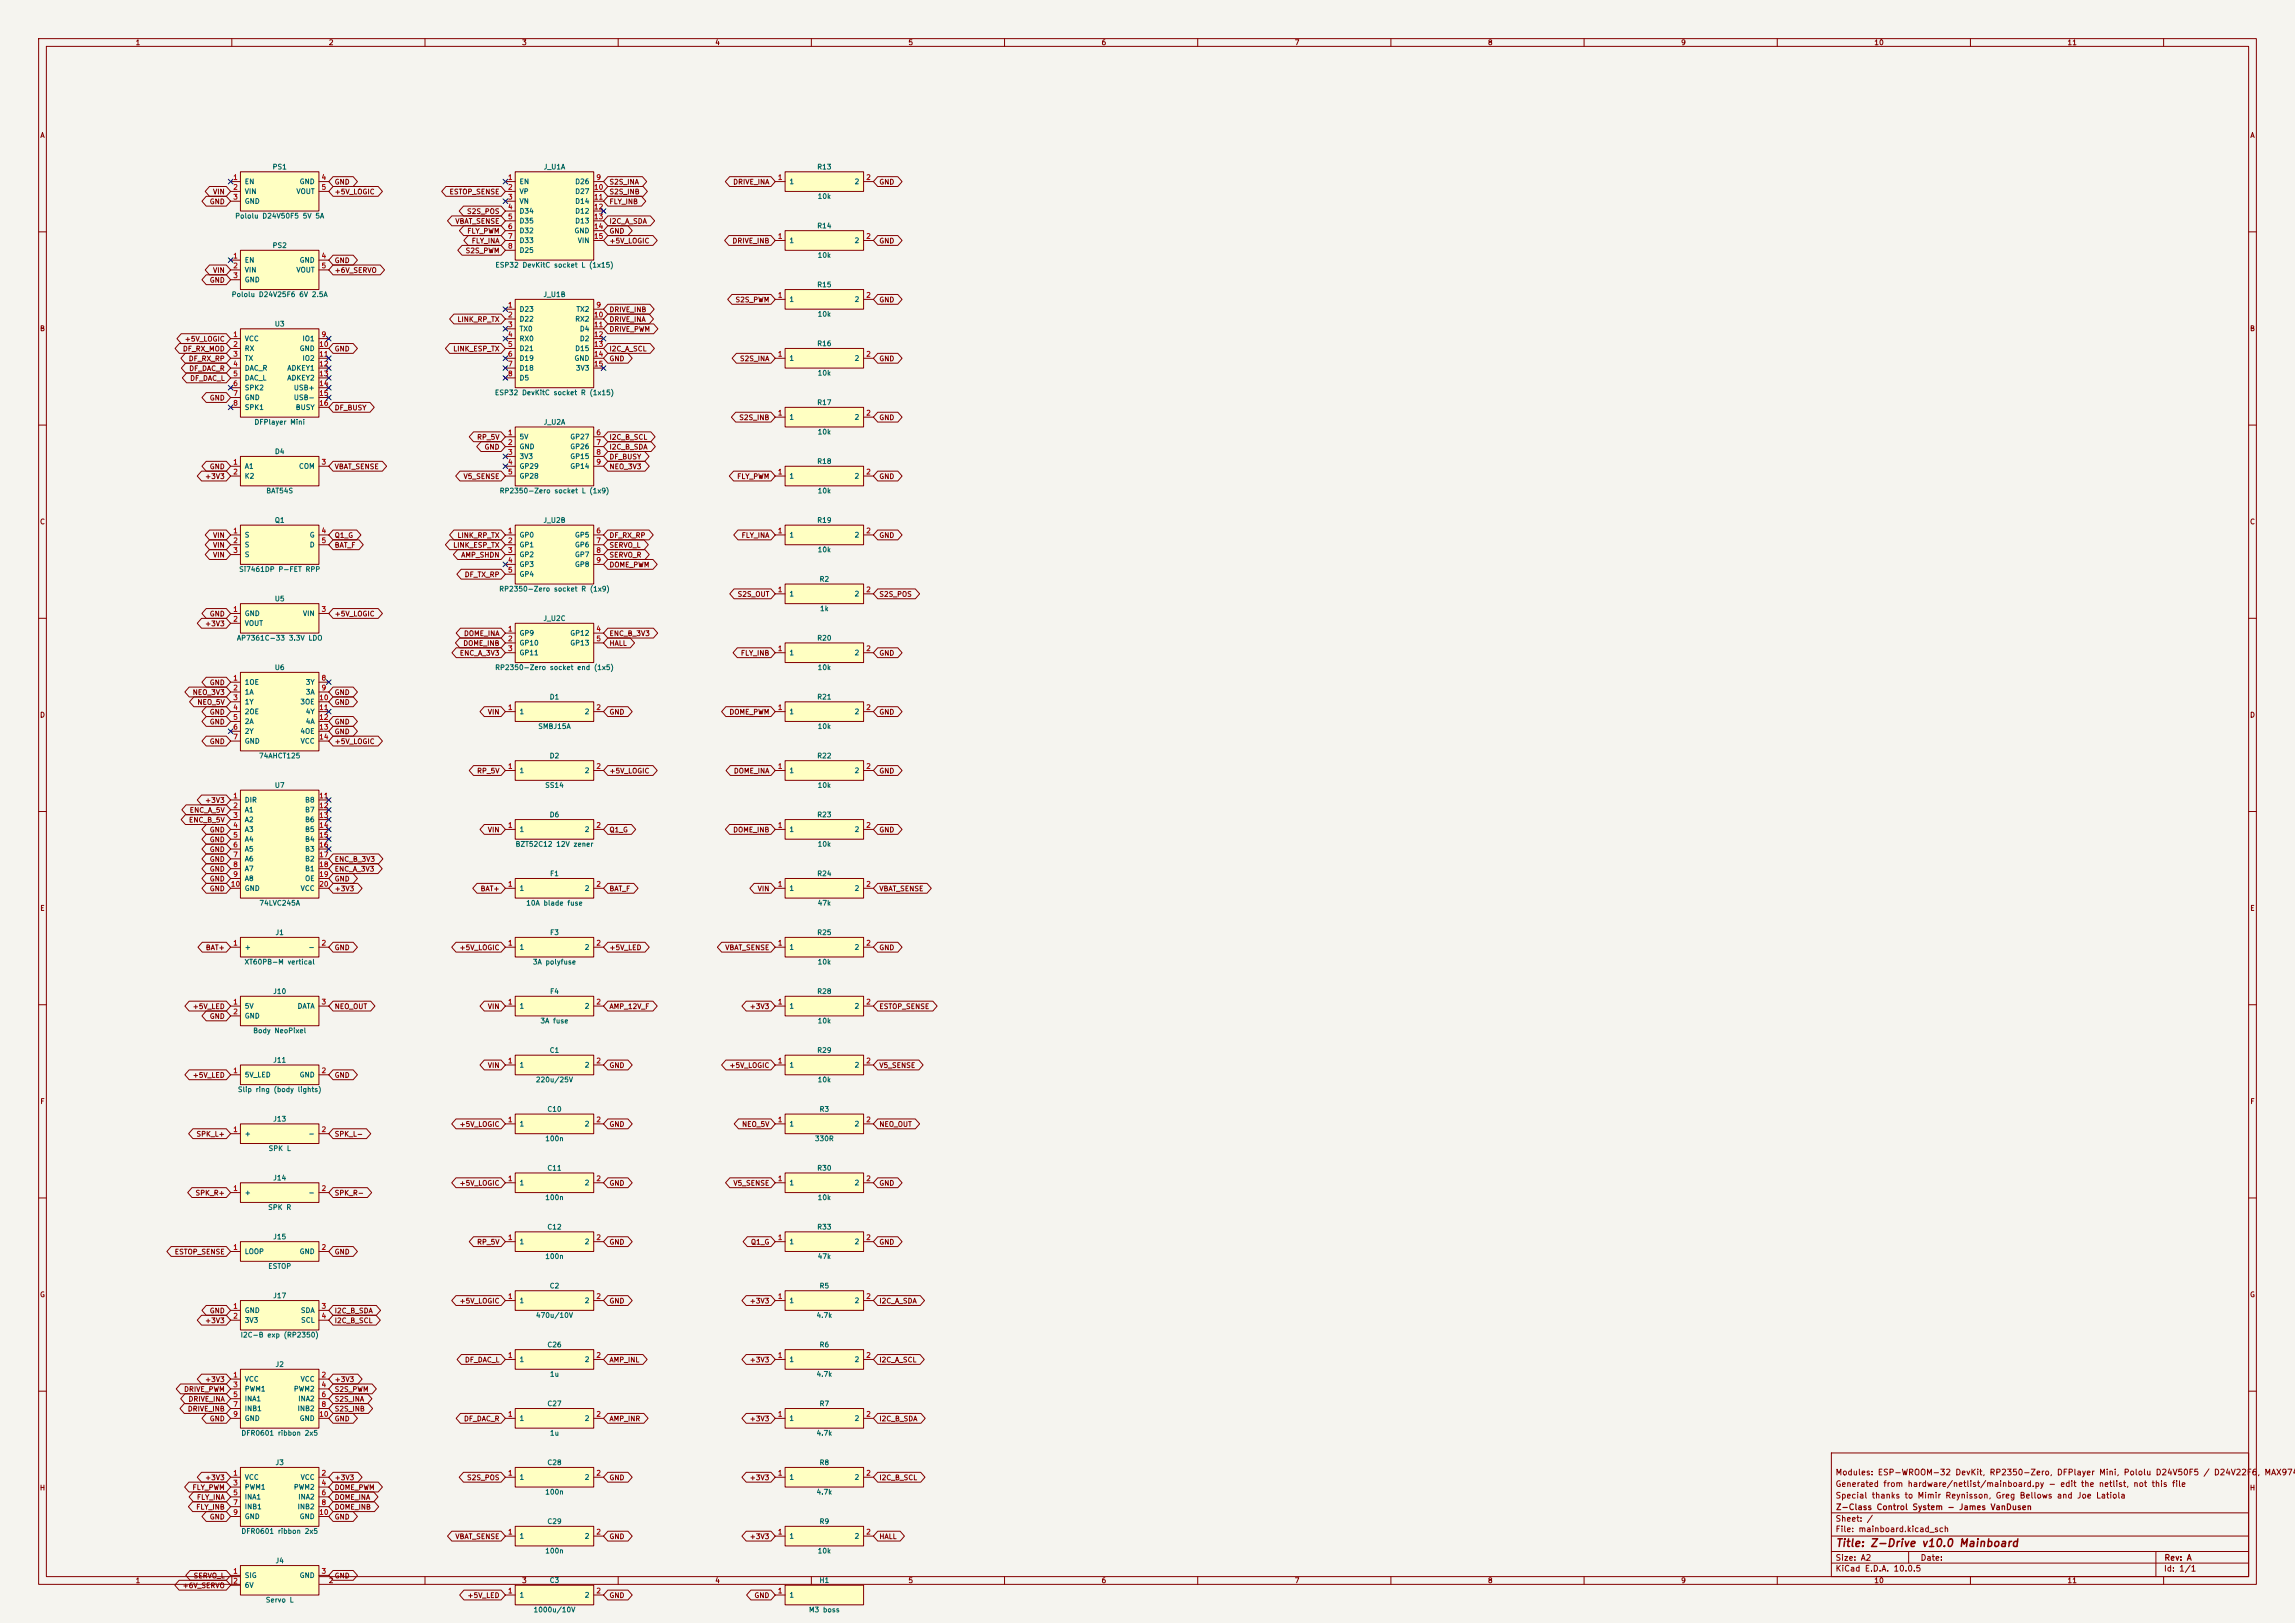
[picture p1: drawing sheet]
<svg xmlns="http://www.w3.org/2000/svg" width="594mm" height="420mm" viewBox="0 0 594 420" stroke-linecap="round" stroke-linejoin="round" font-family="sans-serif">
<defs><g id="words">
<text font-size="2" fill="#840000" x="475" y="400.8">Title: Z-Drive v10.0 Mainboard</text>
<g font-size="1.5" fill="#840000">
<text x="475" y="382.1">Modules: ESP-WROOM-32 DevKit, RP2350-Zero, DFPlayer Mini, Pololu D24V50F5 / D24V22F6, MAX9744</text>
<text x="475" y="388.1">Special thanks to Mimir Reynisson, Greg Bellows and Joe Latiola</text>
<text x="475" y="385.1">Generated from hardware/netlist/mainboard.py - edit the netlist, not this file</text>
<text x="475" y="394.1">Sheet: /</text>
<text x="475.1" y="391.1">Z-Class Control System - James VanDusen</text>
<text x="475" y="396.8">File: mainboard.kicad_sch</text>
<text x="475" y="407">KiCad E.D.A. 10.0.5</text>
<text x="475" y="404.2">Size: A2</text>
<text x="497" y="404.2">Date:</text>
<text x="560" y="407">Id: 1/1</text>
<text x="560.1" y="404.2">Rev: A</text>
</g>
<g font-size="1.3" fill="#840000">
<text x="35" y="12">1</text>
<text x="85" y="12">2</text>
<text x="135" y="12">3</text>
<text x="185" y="12">4</text>
<text x="235" y="12">5</text>
<text x="285" y="12">6</text>
<text x="335" y="12">7</text>
<text x="385" y="12">8</text>
<text x="435" y="12">9</text>
<text x="485" y="12">10</text>
<text x="535" y="12">11</text>
<text x="10.3" y="36">A</text>
<text x="582.3" y="36">A</text>
<text x="54.2" y="53.1">GND</text>
<text x="55" y="50.6">VIN</text>
<text x="86.5" y="48">GND</text>
<text x="86.5" y="50.6">+5V_LOGIC</text>
<text x="116.2" y="50.6">ESTOP_SENSE</text>
<text x="157.6" y="48">S2S_INA</text>
<text x="157.6" y="50.6">S2S_INB</text>
<text x="157.6" y="53.1">FLY_INB</text>
<text x="189.6" y="48">DRIVE_INA</text>
<text x="227.5" y="48">GND</text>
<text x="117.7" y="58.2">VBAT_SENSE</text>
<text x="120.7" y="55.7">S2S_POS</text>
<text x="157.6" y="58.2">I2C_A_SDA</text>
<text x="120.4" y="65.8">S2S_PWM</text>
<text x="120.8" y="60.7">FLY_PWM</text>
<text x="122" y="63.3">FLY_INA</text>
<text x="157.6" y="63.3">+5V_LOGIC</text>
<text x="157.6" y="60.7">GND</text>
<text x="189.4" y="63.3">DRIVE_INB</text>
<text x="227.5" y="63.3">GND</text>
<text x="55" y="70.9">VIN</text>
<text x="86.5" y="70.9">+6V_SERVO</text>
<text x="86.5" y="68.4">GND</text>
<text x="54.2" y="73.4">GND</text>
<text x="118.3" y="83.6">LINK_RP_TX</text>
<text x="157.6" y="81.1">DRIVE_INB</text>
<text x="157.6" y="83.6">DRIVE_INA</text>
<text x="190.2" y="78.5">S2S_PWM</text>
<text x="227.5" y="78.5">GND</text>
<text x="10.2" y="86">B</text>
<text x="47.7" y="88.7">+5V_LOGIC</text>
<text x="157.6" y="86.1">DRIVE_PWM</text>
<text x="582.2" y="86">B</text>
<text x="47.2" y="91.2">DF_RX_MOD</text>
<text x="48.7" y="93.8">DF_RX_RP</text>
<text x="86.5" y="91.2">GND</text>
<text x="117.2" y="91.2">LINK_ESP_TX</text>
<text x="157.6" y="91.2">I2C_A_SCL</text>
<text x="157.6" y="93.8">GND</text>
<text x="191.4" y="93.8">S2S_INA</text>
<text x="227.5" y="93.8">GND</text>
<text x="48.8" y="96.3">DF_DAC_R</text>
<text x="49.1" y="98.8">DF_DAC_L</text>
<text x="54.2" y="103.9">GND</text>
<text x="86.5" y="106.5">DF_BUSY</text>
<text x="191.2" y="109">S2S_INB</text>
<text x="227.5" y="109">GND</text>
<text x="123.3" y="114.1">RP_5V</text>
<text x="125.3" y="116.6">GND</text>
<text x="157.6" y="114.1">I2C_B_SCL</text>
<text x="157.6" y="116.6">I2C_B_SDA</text>
<text x="157.6" y="119.2">DF_BUSY</text>
<text x="53" y="124.2">+3V3</text>
<text x="54.2" y="121.7">GND</text>
<text x="86.5" y="121.7">VBAT_SENSE</text>
<text x="119.8" y="124.2">V5_SENSE</text>
<text x="157.6" y="121.7">NEO_3V3</text>
<text x="190.7" y="124.2">FLY_PWM</text>
<text x="227.5" y="124.2">GND</text>
<text x="10.2" y="136">C</text>
<text x="582.2" y="136">C</text>
<text x="55" y="139.5">VIN</text>
<text x="55" y="142">VIN</text>
<text x="86.5" y="142">BAT_F</text>
<text x="86.5" y="139.5">Q1_G</text>
<text x="117.2" y="142">LINK_ESP_TX</text>
<text x="118.3" y="139.5">LINK_RP_TX</text>
<text x="157.6" y="139.5">DF_RX_RP</text>
<text x="157.6" y="142">SERVO_L</text>
<text x="191.8" y="139.5">FLY_INA</text>
<text x="227.5" y="139.5">GND</text>
<text x="55" y="144.6">VIN</text>
<text x="119.2" y="144.6">AMP_SHDN</text>
<text x="120.1" y="149.6">DF_TX_RP</text>
<text x="157.6" y="144.6">SERVO_R</text>
<text x="157.6" y="147.1">DOME_PWM</text>
<text x="190.8" y="154.7">S2S_OUT</text>
<text x="227.5" y="154.7">S2S_POS</text>
<text x="54.2" y="159.8">GND</text>
<text x="86.5" y="159.8">+5V_LOGIC</text>
<text x="53" y="162.3">+3V3</text>
<text x="119.8" y="167.4">DOME_INB</text>
<text x="120" y="164.9">DOME_INA</text>
<text x="157.6" y="164.9">ENC_B_3V3</text>
<text x="157.6" y="167.4">HALL</text>
<text x="118.9" y="170">ENC_A_3V3</text>
<text x="191.6" y="170">FLY_INB</text>
<text x="227.5" y="170">GND</text>
<text x="54.2" y="177.6">GND</text>
<text x="10.2" y="186">D</text>
<text x="49.7" y="180.1">NEO_3V3</text>
<text x="51" y="182.7">NEO_5V</text>
<text x="54.2" y="185.2">GND</text>
<text x="86.5" y="180.1">GND</text>
<text x="86.5" y="182.7">GND</text>
<text x="126.1" y="185.2">VIN</text>
<text x="157.6" y="185.2">GND</text>
<text x="188.7" y="185.2">DOME_PWM</text>
<text x="227.5" y="185.2">GND</text>
<text x="582.2" y="186">D</text>
<text x="54.2" y="187.7">GND</text>
<text x="86.5" y="187.7">GND</text>
<text x="86.5" y="190.3">GND</text>
<text x="54.2" y="192.8">GND</text>
<text x="86.5" y="192.8">+5V_LOGIC</text>
<text x="123.3" y="200.4">RP_5V</text>
<text x="157.6" y="200.4">+5V_LOGIC</text>
<text x="189.8" y="200.4">DOME_INA</text>
<text x="227.5" y="200.4">GND</text>
<text x="53" y="208.1">+3V3</text>
<text x="48.8" y="213.1">ENC_B_5V</text>
<text x="49" y="210.6">ENC_A_5V</text>
<text x="54.2" y="215.7">GND</text>
<text x="126.1" y="215.7">VIN</text>
<text x="157.6" y="215.7">Q1_G</text>
<text x="189.6" y="215.7">DOME_INB</text>
<text x="227.5" y="215.7">GND</text>
<text x="54.2" y="218.2">GND</text>
<text x="54.2" y="220.8">GND</text>
<text x="54.2" y="223.3">GND</text>
<text x="54.2" y="225.8">GND</text>
<text x="86.5" y="223.3">ENC_B_3V3</text>
<text x="86.5" y="225.8">ENC_A_3V3</text>
<text x="54.2" y="228.4">GND</text>
<text x="54.2" y="230.9">GND</text>
<text x="86.5" y="228.4">GND</text>
<text x="86.5" y="230.9">+3V3</text>
<text x="124.3" y="230.9">BAT+</text>
<text x="157.6" y="230.9">BAT_F</text>
<text x="196" y="230.9">VIN</text>
<text x="227.5" y="230.9">VBAT_SENSE</text>
<text x="10.3" y="236">E</text>
<text x="582.3" y="236">E</text>
<text x="53.1" y="246.2">BAT+</text>
<text x="86.5" y="246.2">GND</text>
<text x="118.8" y="246.2">+5V_LOGIC</text>
<text x="157.6" y="246.2">+5V_LED</text>
<text x="187.6" y="246.2">VBAT_SENSE</text>
<text x="227.5" y="246.2">GND</text>
<text x="49.7" y="261.4">+5V_LED</text>
<text x="54.2" y="263.9">GND</text>
<text x="86.5" y="261.4">NEO_OUT</text>
<text x="126.1" y="261.4">VIN</text>
<text x="157.6" y="261.4">AMP_12V_F</text>
<text x="193.9" y="261.4">+3V3</text>
<text x="227.5" y="261.4">ESTOP_SENSE</text>
<text x="49.7" y="279.2">+5V_LED</text>
<text x="86.5" y="279.2">GND</text>
<text x="126.1" y="276.6">VIN</text>
<text x="157.6" y="276.6">GND</text>
<text x="188.7" y="276.6">+5V_LOGIC</text>
<text x="227.5" y="276.6">V5_SENSE</text>
<text x="10.3" y="286">F</text>
<text x="582.3" y="286">F</text>
<text x="118.8" y="291.9">+5V_LOGIC</text>
<text x="157.6" y="291.9">GND</text>
<text x="191.9" y="291.9">NEO_5V</text>
<text x="227.5" y="291.9">NEO_OUT</text>
<text x="50.7" y="294.4">SPK_L+</text>
<text x="86.5" y="294.4">SPK_L-</text>
<text x="50.5" y="309.7">SPK_R+</text>
<text x="86.5" y="309.7">SPK_R-</text>
<text x="118.8" y="307.1">+5V_LOGIC</text>
<text x="157.6" y="307.1">GND</text>
<text x="189.7" y="307.1">V5_SENSE</text>
<text x="227.5" y="307.1">GND</text>
<text x="123.3" y="322.4">RP_5V</text>
<text x="157.6" y="322.4">GND</text>
<text x="194.2" y="322.4">Q1_G</text>
<text x="227.5" y="322.4">GND</text>
<text x="45.1" y="324.9">ESTOP_SENSE</text>
<text x="86.5" y="324.9">GND</text>
<text x="10.2" y="336">G</text>
<text x="582.2" y="336">G</text>
<text x="54.2" y="340.1">GND</text>
<text x="86.5" y="340.1">I2C_B_SDA</text>
<text x="118.8" y="337.6">+5V_LOGIC</text>
<text x="157.6" y="337.6">GND</text>
<text x="193.9" y="337.6">+3V3</text>
<text x="227.5" y="337.6">I2C_A_SDA</text>
<text x="53" y="342.7">+3V3</text>
<text x="86.5" y="342.7">I2C_B_SCL</text>
<text x="120.2" y="352.8">DF_DAC_L</text>
<text x="157.6" y="352.8">AMP_INL</text>
<text x="193.9" y="352.8">+3V3</text>
<text x="227.5" y="352.8">I2C_A_SCL</text>
<text x="53" y="357.9">+3V3</text>
<text x="86.5" y="357.9">+3V3</text>
<text x="47.5" y="360.5">DRIVE_PWM</text>
<text x="48.5" y="365.5">DRIVE_INB</text>
<text x="48.7" y="363">DRIVE_INA</text>
<text x="86.5" y="360.5">S2S_PWM</text>
<text x="86.5" y="363">S2S_INA</text>
<text x="86.5" y="365.5">S2S_INB</text>
<text x="54.2" y="368.1">GND</text>
<text x="86.5" y="368.1">GND</text>
<text x="120" y="368.1">DF_DAC_R</text>
<text x="157.6" y="368.1">AMP_INR</text>
<text x="193.9" y="368.1">+3V3</text>
<text x="227.5" y="368.1">I2C_B_SDA</text>
<text x="53" y="383.3">+3V3</text>
<text x="86.5" y="383.3">+3V3</text>
<text x="120.7" y="383.3">S2S_POS</text>
<text x="157.6" y="383.3">GND</text>
<text x="193.9" y="383.3">+3V3</text>
<text x="227.5" y="383.3">I2C_B_SCL</text>
<text x="10.2" y="386">H</text>
<text x="49.7" y="385.9">FLY_PWM</text>
<text x="50.8" y="388.4">FLY_INA</text>
<text x="86.5" y="385.9">DOME_PWM</text>
<text x="86.5" y="388.4">DOME_INA</text>
<text x="582.2" y="386">H</text>
<text x="50.7" y="390.9">FLY_INB</text>
<text x="54.2" y="393.5">GND</text>
<text x="86.5" y="390.9">DOME_INB</text>
<text x="86.5" y="393.5">GND</text>
<text x="117.7" y="398.6">VBAT_SENSE</text>
<text x="157.6" y="398.6">GND</text>
<text x="193.9" y="398.6">+3V3</text>
<text x="227.5" y="398.6">HALL</text>
<text x="35" y="410">1</text>
<text x="47.1" y="411.3">+6V_SERVO</text>
<text x="50" y="408.7">SERVO_L</text>
<text x="85" y="410">2</text>
<text x="86.5" y="408.7">GND</text>
<text x="120.9" y="413.8">+5V_LED</text>
<text x="135" y="410">3</text>
<text x="157.6" y="413.8">GND</text>
<text x="185" y="410">4</text>
<text x="195.1" y="413.8">GND</text>
<text x="235" y="410">5</text>
<text x="285" y="410">6</text>
<text x="335" y="410">7</text>
<text x="385" y="410">8</text>
<text x="435" y="410">9</text>
<text x="485" y="410">10</text>
<text x="535" y="410">11</text>
</g>
<g font-size="1.3" fill="#a90000">
<text x="60.2" y="46.9">1</text>
<text x="83.1" y="46.9">4</text>
<text x="131.3" y="46.9">1</text>
<text x="154.2" y="46.9">9</text>
<text x="201.2" y="46.9">1</text>
<text x="224.1" y="46.9">2</text>
<text x="60.2" y="49.4">2</text>
<text x="60.2" y="51.9">3</text>
<text x="83.1" y="49.4">5</text>
<text x="131.3" y="49.4">2</text>
<text x="131.3" y="51.9">3</text>
<text x="153.6" y="49.4">10</text>
<text x="153.6" y="51.9">11</text>
<text x="131.3" y="54.5">4</text>
<text x="131.3" y="57">5</text>
<text x="131.3" y="59.6">6</text>
<text x="153.6" y="54.5">12</text>
<text x="153.6" y="57">13</text>
<text x="153.6" y="59.6">14</text>
<text x="131.3" y="62.1">7</text>
<text x="131.3" y="64.6">8</text>
<text x="153.6" y="62.1">15</text>
<text x="201.2" y="62.1">1</text>
<text x="224.1" y="62.1">2</text>
<text x="60.2" y="67.2">1</text>
<text x="60.2" y="69.7">2</text>
<text x="83.1" y="67.2">4</text>
<text x="83.1" y="69.7">5</text>
<text x="60.2" y="72.3">3</text>
<text x="201.2" y="77.3">1</text>
<text x="224.1" y="77.3">2</text>
<text x="131.3" y="79.9">1</text>
<text x="131.3" y="82.4">2</text>
<text x="153.6" y="82.4">10</text>
<text x="154.2" y="79.9">9</text>
<text x="60.2" y="87.5">1</text>
<text x="83.1" y="87.5">9</text>
<text x="131.3" y="85">3</text>
<text x="131.3" y="87.5">4</text>
<text x="153.6" y="85">11</text>
<text x="153.6" y="87.5">12</text>
<text x="60.2" y="90">2</text>
<text x="60.2" y="92.6">3</text>
<text x="60.2" y="95.1">4</text>
<text x="82.5" y="90">10</text>
<text x="82.5" y="92.6">11</text>
<text x="82.5" y="95.1">12</text>
<text x="131.3" y="90">5</text>
<text x="131.3" y="92.6">6</text>
<text x="131.3" y="95.1">7</text>
<text x="153.6" y="90">13</text>
<text x="153.6" y="92.6">14</text>
<text x="153.6" y="95.1">15</text>
<text x="201.2" y="92.6">1</text>
<text x="224.1" y="92.6">2</text>
<text x="60.2" y="97.7">5</text>
<text x="60.2" y="100.2">6</text>
<text x="82.5" y="97.7">13</text>
<text x="82.5" y="100.2">14</text>
<text x="131.3" y="97.7">8</text>
<text x="60.2" y="102.7">7</text>
<text x="60.2" y="105.3">8</text>
<text x="82.5" y="102.7">15</text>
<text x="82.5" y="105.3">16</text>
<text x="201.2" y="107.8">1</text>
<text x="224.1" y="107.8">2</text>
<text x="131.3" y="112.9">1</text>
<text x="154.2" y="112.9">6</text>
<text x="131.3" y="115.4">2</text>
<text x="131.3" y="118">3</text>
<text x="154.2" y="115.4">7</text>
<text x="154.2" y="118">8</text>
<text x="60.2" y="120.5">1</text>
<text x="60.2" y="123.1">2</text>
<text x="83.1" y="120.5">3</text>
<text x="131.3" y="120.5">4</text>
<text x="131.3" y="123.1">5</text>
<text x="154.2" y="120.5">9</text>
<text x="201.2" y="123.1">1</text>
<text x="224.1" y="123.1">2</text>
<text x="60.2" y="138.3">1</text>
<text x="60.2" y="140.8">2</text>
<text x="60.2" y="143.4">3</text>
<text x="83.1" y="138.3">4</text>
<text x="83.1" y="140.8">5</text>
<text x="131.3" y="138.3">1</text>
<text x="131.3" y="140.8">2</text>
<text x="131.3" y="143.4">3</text>
<text x="154.2" y="138.3">6</text>
<text x="154.2" y="140.8">7</text>
<text x="154.2" y="143.4">8</text>
<text x="201.2" y="138.3">1</text>
<text x="224.1" y="138.3">2</text>
<text x="131.3" y="145.9">4</text>
<text x="131.3" y="148.5">5</text>
<text x="154.2" y="145.9">9</text>
<text x="201.2" y="153.5">1</text>
<text x="224.1" y="153.5">2</text>
<text x="60.2" y="158.6">1</text>
<text x="60.2" y="161.2">2</text>
<text x="83.1" y="158.6">3</text>
<text x="131.3" y="163.7">1</text>
<text x="131.3" y="166.2">2</text>
<text x="154.2" y="163.7">4</text>
<text x="154.2" y="166.2">5</text>
<text x="131.3" y="168.8">3</text>
<text x="201.2" y="168.8">1</text>
<text x="224.1" y="168.8">2</text>
<text x="60.2" y="176.4">1</text>
<text x="60.2" y="178.9">2</text>
<text x="83.1" y="176.4">8</text>
<text x="83.1" y="178.9">9</text>
<text x="60.2" y="181.5">3</text>
<text x="60.2" y="184">4</text>
<text x="82.5" y="181.5">10</text>
<text x="82.5" y="184">11</text>
<text x="131.3" y="184">1</text>
<text x="154.2" y="184">2</text>
<text x="201.2" y="184">1</text>
<text x="224.1" y="184">2</text>
<text x="60.2" y="186.6">5</text>
<text x="60.2" y="189.1">6</text>
<text x="60.2" y="191.6">7</text>
<text x="82.5" y="186.6">12</text>
<text x="82.5" y="189.1">13</text>
<text x="82.5" y="191.6">14</text>
<text x="131.3" y="199.3">1</text>
<text x="154.2" y="199.3">2</text>
<text x="201.2" y="199.3">1</text>
<text x="224.1" y="199.3">2</text>
<text x="60.2" y="206.9">1</text>
<text x="60.2" y="209.4">2</text>
<text x="82.5" y="206.9">11</text>
<text x="82.5" y="209.4">12</text>
<text x="60.2" y="212">3</text>
<text x="60.2" y="214.5">4</text>
<text x="82.5" y="212">13</text>
<text x="82.5" y="214.5">14</text>
<text x="131.3" y="214.5">1</text>
<text x="154.2" y="214.5">2</text>
<text x="201.2" y="214.5">1</text>
<text x="224.1" y="214.5">2</text>
<text x="60.2" y="217">5</text>
<text x="60.2" y="219.6">6</text>
<text x="82.5" y="217">15</text>
<text x="82.5" y="219.6">16</text>
<text x="60.2" y="222.1">7</text>
<text x="60.2" y="224.7">8</text>
<text x="60.2" y="227.2">9</text>
<text x="82.5" y="222.1">17</text>
<text x="82.5" y="224.7">18</text>
<text x="82.5" y="227.2">19</text>
<text x="59.6" y="229.7">10</text>
<text x="82.5" y="229.7">20</text>
<text x="131.3" y="229.7">1</text>
<text x="154.2" y="229.7">2</text>
<text x="201.2" y="229.7">1</text>
<text x="224.1" y="229.7">2</text>
<text x="60.2" y="245">1</text>
<text x="83.1" y="245">2</text>
<text x="131.3" y="245">1</text>
<text x="154.2" y="245">2</text>
<text x="201.2" y="245">1</text>
<text x="224.1" y="245">2</text>
<text x="60.2" y="260.2">1</text>
<text x="60.2" y="262.8">2</text>
<text x="83.1" y="260.2">3</text>
<text x="131.3" y="260.2">1</text>
<text x="154.2" y="260.2">2</text>
<text x="201.2" y="260.2">1</text>
<text x="224.1" y="260.2">2</text>
<text x="131.3" y="275.5">1</text>
<text x="154.2" y="275.5">2</text>
<text x="201.2" y="275.5">1</text>
<text x="224.1" y="275.5">2</text>
<text x="60.2" y="278">1</text>
<text x="83.1" y="278">2</text>
<text x="60.2" y="293.2">1</text>
<text x="83.1" y="293.2">2</text>
<text x="131.3" y="290.7">1</text>
<text x="154.2" y="290.7">2</text>
<text x="201.2" y="290.7">1</text>
<text x="224.1" y="290.7">2</text>
<text x="131.3" y="305.9">1</text>
<text x="154.2" y="305.9">2</text>
<text x="201.2" y="305.9">1</text>
<text x="224.1" y="305.9">2</text>
<text x="60.2" y="308.5">1</text>
<text x="83.1" y="308.5">2</text>
<text x="60.2" y="323.7">1</text>
<text x="83.1" y="323.7">2</text>
<text x="131.3" y="321.2">1</text>
<text x="154.2" y="321.2">2</text>
<text x="201.2" y="321.2">1</text>
<text x="224.1" y="321.2">2</text>
<text x="60.2" y="339">1</text>
<text x="60.2" y="341.5">2</text>
<text x="83.1" y="339">3</text>
<text x="83.1" y="341.5">4</text>
<text x="131.3" y="336.4">1</text>
<text x="154.2" y="336.4">2</text>
<text x="201.2" y="336.4">1</text>
<text x="224.1" y="336.4">2</text>
<text x="131.3" y="351.7">1</text>
<text x="154.2" y="351.7">2</text>
<text x="201.2" y="351.7">1</text>
<text x="224.1" y="351.7">2</text>
<text x="60.2" y="356.7">1</text>
<text x="60.2" y="359.3">3</text>
<text x="83.1" y="356.7">2</text>
<text x="83.1" y="359.3">4</text>
<text x="60.2" y="361.8">5</text>
<text x="60.2" y="364.4">7</text>
<text x="83.1" y="361.8">6</text>
<text x="83.1" y="364.4">8</text>
<text x="60.2" y="366.9">9</text>
<text x="82.5" y="366.9">10</text>
<text x="131.3" y="366.9">1</text>
<text x="154.2" y="366.9">2</text>
<text x="201.2" y="366.9">1</text>
<text x="224.1" y="366.9">2</text>
<text x="60.2" y="382.1">1</text>
<text x="83.1" y="382.1">2</text>
<text x="131.3" y="382.1">1</text>
<text x="154.2" y="382.1">2</text>
<text x="201.2" y="382.1">1</text>
<text x="224.1" y="382.1">2</text>
<text x="60.2" y="384.7">3</text>
<text x="60.2" y="387.2">5</text>
<text x="60.2" y="389.8">7</text>
<text x="83.1" y="384.7">4</text>
<text x="83.1" y="387.2">6</text>
<text x="83.1" y="389.8">8</text>
<text x="60.2" y="392.3">9</text>
<text x="82.5" y="392.3">10</text>
<text x="131.3" y="397.4">1</text>
<text x="154.2" y="397.4">2</text>
<text x="201.2" y="397.4">1</text>
<text x="224.1" y="397.4">2</text>
<text x="60.2" y="407.5">1</text>
<text x="83.1" y="407.5">3</text>
<text x="60.2" y="410.1">2</text>
<text x="131.3" y="412.6">1</text>
<text x="154.2" y="412.6">2</text>
<text x="201.2" y="412.6">1</text>
</g>
<g font-size="1.3" fill="#006464">
<text x="63.2" y="48">EN</text>
<text x="70.4" y="44.1">PS1</text>
<text x="77.4" y="48">GND</text>
<text x="134.3" y="48">EN</text>
<text x="140.6" y="44.1">J_U1A</text>
<text x="148.7" y="48">D26</text>
<text x="204.2" y="48">1</text>
<text x="211.4" y="44.1">R13</text>
<text x="221.1" y="48">2</text>
<text x="63.2" y="50.5">VIN</text>
<text x="63.2" y="53">GND</text>
<text x="76.6" y="50.5">VOUT</text>
<text x="134.3" y="50.5">VP</text>
<text x="134.3" y="53">VN</text>
<text x="148.7" y="50.5">D27</text>
<text x="148.7" y="53">D14</text>
<text x="211.5" y="51.8">10k</text>
<text x="60.7" y="56.8">Pololu D24V50F5 5V 5A</text>
<text x="134.3" y="55.6">D34</text>
<text x="134.3" y="58.1">D35</text>
<text x="148.7" y="55.6">D12</text>
<text x="148.7" y="58.1">D13</text>
<text x="211.4" y="59.4">R14</text>
<text x="70.4" y="64.5">PS2</text>
<text x="134.3" y="60.7">D32</text>
<text x="134.3" y="63.2">D33</text>
<text x="134.3" y="65.7">D25</text>
<text x="148.6" y="60.7">GND</text>
<text x="149.4" y="63.2">VIN</text>
<text x="204.2" y="63.2">1</text>
<text x="221.1" y="63.2">2</text>
<text x="63.2" y="68.3">EN</text>
<text x="63.2" y="70.8">VIN</text>
<text x="76.6" y="70.8">VOUT</text>
<text x="77.4" y="68.3">GND</text>
<text x="128.1" y="69.5">ESP32 DevKitC socket L (1x15)</text>
<text x="211.5" y="67">10k</text>
<text x="59.8" y="77.2">Pololu D24V25F6 6V 2.5A</text>
<text x="63.2" y="73.4">GND</text>
<text x="140.5" y="77.2">J_U1B</text>
<text x="211.4" y="74.6">R15</text>
<text x="134.3" y="81">D23</text>
<text x="134.3" y="83.5">D22</text>
<text x="148.7" y="83.5">RX2</text>
<text x="149" y="81">TX2</text>
<text x="204.2" y="78.4">1</text>
<text x="211.5" y="82.2">10k</text>
<text x="221.1" y="78.4">2</text>
<text x="63.2" y="88.6">VCC</text>
<text x="71" y="84.8">U3</text>
<text x="78.2" y="88.6">IO1</text>
<text x="134.3" y="86.1">TX0</text>
<text x="134.3" y="88.6">RX0</text>
<text x="149.9" y="86.1">D4</text>
<text x="149.9" y="88.6">D2</text>
<text x="211.4" y="89.9">R16</text>
<text x="63.2" y="91.1">RX</text>
<text x="63.2" y="93.7">TX</text>
<text x="77.4" y="91.1">GND</text>
<text x="78.2" y="93.7">IO2</text>
<text x="134.3" y="91.1">D21</text>
<text x="134.3" y="93.7">D19</text>
<text x="148.6" y="93.7">GND</text>
<text x="148.7" y="91.1">D15</text>
<text x="204.2" y="93.7">1</text>
<text x="221.1" y="93.7">2</text>
<text x="63.2" y="96.2">DAC_R</text>
<text x="63.2" y="98.8">DAC_L</text>
<text x="63.2" y="101.3">SPK2</text>
<text x="74.2" y="96.2">ADKEY1</text>
<text x="74.2" y="98.8">ADKEY2</text>
<text x="75.9" y="101.3">USB+</text>
<text x="134.3" y="96.2">D18</text>
<text x="134.3" y="98.8">D5</text>
<text x="148.9" y="96.2">3V3</text>
<text x="211.5" y="97.5">10k</text>
<text x="63.2" y="103.8">GND</text>
<text x="63.2" y="106.4">SPK1</text>
<text x="75.9" y="103.8">USB-</text>
<text x="76.4" y="106.4">BUSY</text>
<text x="128" y="102.6">ESP32 DevKitC socket R (1x15)</text>
<text x="211.4" y="105.1">R17</text>
<text x="65.7" y="110.2">DFPlayer Mini</text>
<text x="134.3" y="114">5V</text>
<text x="140.6" y="110.2">J_U2A</text>
<text x="147.5" y="114">GP27</text>
<text x="204.2" y="108.9">1</text>
<text x="211.5" y="112.7">10k</text>
<text x="221.1" y="108.9">2</text>
<text x="71" y="117.8">D4</text>
<text x="134.3" y="116.5">GND</text>
<text x="134.3" y="119.1">3V3</text>
<text x="147.5" y="116.5">GP26</text>
<text x="147.5" y="119.1">GP15</text>
<text x="63.2" y="121.6">A1</text>
<text x="63.2" y="124.2">K2</text>
<text x="77.3" y="121.6">COM</text>
<text x="134.3" y="121.6">GP29</text>
<text x="134.3" y="124.2">GP28</text>
<text x="147.5" y="121.6">GP14</text>
<text x="204.2" y="124.2">1</text>
<text x="211.4" y="120.3">R18</text>
<text x="221.1" y="124.2">2</text>
<text x="68.8" y="128">BAT54S</text>
<text x="129.2" y="128">RP2350-Zero socket L (1x9)</text>
<text x="211.5" y="128">10k</text>
<text x="71" y="135.6">Q1</text>
<text x="140.5" y="135.6">J_U2B</text>
<text x="211.4" y="135.6">R19</text>
<text x="63.2" y="139.4">S</text>
<text x="63.2" y="141.9">S</text>
<text x="80" y="139.4">G</text>
<text x="80" y="141.9">D</text>
<text x="134.3" y="139.4">GP0</text>
<text x="134.3" y="141.9">GP1</text>
<text x="148.7" y="139.4">GP5</text>
<text x="148.7" y="141.9">GP6</text>
<text x="204.2" y="139.4">1</text>
<text x="211.5" y="143.2">10k</text>
<text x="221.1" y="139.4">2</text>
<text x="61.8" y="148.3">Si7461DP P-FET RPP</text>
<text x="63.2" y="144.5">S</text>
<text x="134.3" y="144.5">GP2</text>
<text x="134.3" y="147">GP3</text>
<text x="134.3" y="149.6">GP4</text>
<text x="148.7" y="144.5">GP7</text>
<text x="148.7" y="147">GP8</text>
<text x="71" y="155.9">U5</text>
<text x="129.1" y="153.4">RP2350-Zero socket R (1x9)</text>
<text x="204.2" y="154.6">1</text>
<text x="212" y="150.8">R2</text>
<text x="221.1" y="154.6">2</text>
<text x="63.2" y="159.7">GND</text>
<text x="78.3" y="159.7">VIN</text>
<text x="140.5" y="161">J_U2C</text>
<text x="212.1" y="158.4">1k</text>
<text x="61.2" y="166.1">AP7361C-33 3.3V LDO</text>
<text x="63.2" y="162.3">VOUT</text>
<text x="134.3" y="164.8">GP9</text>
<text x="134.3" y="167.3">GP10</text>
<text x="147.5" y="164.8">GP12</text>
<text x="147.5" y="167.3">GP13</text>
<text x="211.4" y="166.1">R20</text>
<text x="71" y="173.7">U6</text>
<text x="128" y="173.7">RP2350-Zero socket end (1x5)</text>
<text x="134.3" y="169.9">GP11</text>
<text x="204.2" y="169.9">1</text>
<text x="211.5" y="173.7">10k</text>
<text x="221.1" y="169.9">2</text>
<text x="63.2" y="177.5">1OE</text>
<text x="79" y="177.5">3Y</text>
<text x="63.2" y="180">1A</text>
<text x="63.2" y="182.6">1Y</text>
<text x="63.2" y="185.1">2OE</text>
<text x="77.6" y="182.6">3OE</text>
<text x="79" y="180">3A</text>
<text x="79" y="185.1">4Y</text>
<text x="134.3" y="185.1">1</text>
<text x="142.1" y="181.3">D1</text>
<text x="151.2" y="185.1">2</text>
<text x="204.2" y="185.1">1</text>
<text x="211.4" y="181.3">R21</text>
<text x="221.1" y="185.1">2</text>
<text x="63.2" y="187.7">2A</text>
<text x="63.2" y="190.2">2Y</text>
<text x="77.6" y="190.2">4OE</text>
<text x="79" y="187.7">4A</text>
<text x="139.2" y="188.9">SMBJ15A</text>
<text x="211.5" y="188.9">10k</text>
<text x="63.2" y="192.7">GND</text>
<text x="66.9" y="196.5">74AHCT125</text>
<text x="77.7" y="192.7">VCC</text>
<text x="142.1" y="196.5">D2</text>
<text x="211.4" y="196.5">R22</text>
<text x="134.3" y="200.4">1</text>
<text x="151.2" y="200.4">2</text>
<text x="204.2" y="200.4">1</text>
<text x="221.1" y="200.4">2</text>
<text x="63.2" y="208">DIR</text>
<text x="71" y="204.2">U7</text>
<text x="78.8" y="208">B8</text>
<text x="141" y="204.2">SS14</text>
<text x="211.5" y="204.2">10k</text>
<text x="63.2" y="210.5">A1</text>
<text x="63.2" y="213.1">A2</text>
<text x="63.2" y="215.6">A3</text>
<text x="78.8" y="210.5">B7</text>
<text x="78.8" y="213.1">B6</text>
<text x="78.8" y="215.6">B5</text>
<text x="134.3" y="215.6">1</text>
<text x="142.1" y="211.8">D6</text>
<text x="151.2" y="215.6">2</text>
<text x="204.2" y="215.6">1</text>
<text x="211.4" y="211.8">R23</text>
<text x="221.1" y="215.6">2</text>
<text x="63.2" y="218.1">A4</text>
<text x="63.2" y="220.7">A5</text>
<text x="78.8" y="218.1">B4</text>
<text x="78.8" y="220.7">B3</text>
<text x="133.3" y="219.4">BZT52C12 12V zener</text>
<text x="211.5" y="219.4">10k</text>
<text x="63.2" y="223.2">A6</text>
<text x="63.2" y="225.8">A7</text>
<text x="78.8" y="223.2">B2</text>
<text x="78.8" y="225.8">B1</text>
<text x="142.2" y="227">F1</text>
<text x="211.4" y="227">R24</text>
<text x="63.2" y="228.3">A8</text>
<text x="63.2" y="230.8">GND</text>
<text x="77.7" y="230.8">VCC</text>
<text x="78.8" y="228.3">OE</text>
<text x="134.3" y="230.8">1</text>
<text x="151.2" y="230.8">2</text>
<text x="204.2" y="230.8">1</text>
<text x="221.1" y="230.8">2</text>
<text x="67" y="234.6">74LVC245A</text>
<text x="136.1" y="234.6">10A blade fuse</text>
<text x="211.5" y="234.6">47k</text>
<text x="71.2" y="242.3">J1</text>
<text x="142.2" y="242.3">F3</text>
<text x="211.4" y="242.3">R25</text>
<text x="63.2" y="249.9">XT60PB-M vertical</text>
<text x="63.2" y="246.1">+</text>
<text x="79.7" y="246.1">-</text>
<text x="134.3" y="246.1">1</text>
<text x="137.8" y="249.9">3A polyfuse</text>
<text x="151.2" y="246.1">2</text>
<text x="204.2" y="246.1">1</text>
<text x="211.5" y="249.9">10k</text>
<text x="221.1" y="246.1">2</text>
<text x="70.6" y="257.5">J10</text>
<text x="142.2" y="257.5">F4</text>
<text x="211.4" y="257.5">R28</text>
<text x="63.2" y="261.3">5V</text>
<text x="63.2" y="263.9">GND</text>
<text x="76.9" y="261.3">DATA</text>
<text x="134.3" y="261.3">1</text>
<text x="151.2" y="261.3">2</text>
<text x="204.2" y="261.3">1</text>
<text x="221.1" y="261.3">2</text>
<text x="65.4" y="267.7">Body NeoPixel</text>
<text x="139.8" y="265.1">3A fuse</text>
<text x="211.5" y="265.1">10k</text>
<text x="70.6" y="275.3">J11</text>
<text x="142.1" y="272.7">C1</text>
<text x="211.4" y="272.7">R29</text>
<text x="63.2" y="279.1">5V_LED</text>
<text x="77.4" y="279.1">GND</text>
<text x="134.3" y="276.6">1</text>
<text x="138.6" y="280.4">220u/25V</text>
<text x="151.2" y="276.6">2</text>
<text x="204.2" y="276.6">1</text>
<text x="211.5" y="280.4">10k</text>
<text x="221.1" y="276.6">2</text>
<text x="61.4" y="282.9">Slip ring (body lights)</text>
<text x="141.5" y="288">C10</text>
<text x="212" y="288">R3</text>
<text x="70.6" y="290.5">J13</text>
<text x="134.3" y="291.8">1</text>
<text x="151.2" y="291.8">2</text>
<text x="204.2" y="291.8">1</text>
<text x="221.1" y="291.8">2</text>
<text x="63.2" y="294.3">+</text>
<text x="69.4" y="298.1">SPK L</text>
<text x="79.7" y="294.3">-</text>
<text x="141" y="295.6">100n</text>
<text x="210.8" y="295.6">330R</text>
<text x="70.6" y="305.8">J14</text>
<text x="141.5" y="303.2">C11</text>
<text x="211.4" y="303.2">R30</text>
<text x="63.2" y="309.6">+</text>
<text x="79.7" y="309.6">-</text>
<text x="134.3" y="307">1</text>
<text x="141" y="310.8">100n</text>
<text x="151.2" y="307">2</text>
<text x="204.2" y="307">1</text>
<text x="211.5" y="310.8">10k</text>
<text x="221.1" y="307">2</text>
<text x="69.3" y="313.4">SPK R</text>
<text x="70.6" y="321">J15</text>
<text x="134.3" y="322.3">1</text>
<text x="141.5" y="318.5">C12</text>
<text x="151.2" y="322.3">2</text>
<text x="204.2" y="322.3">1</text>
<text x="211.4" y="318.5">R33</text>
<text x="221.1" y="322.3">2</text>
<text x="63.2" y="324.8">LOOP</text>
<text x="69.3" y="328.6">ESTOP</text>
<text x="77.4" y="324.8">GND</text>
<text x="141" y="326.1">100n</text>
<text x="211.5" y="326.1">47k</text>
<text x="142.1" y="333.7">C2</text>
<text x="212" y="333.7">R5</text>
<text x="63.2" y="340.1">GND</text>
<text x="70.6" y="336.2">J17</text>
<text x="77.7" y="340.1">SDA</text>
<text x="134.3" y="337.5">1</text>
<text x="138.6" y="341.3">470u/10V</text>
<text x="151.2" y="337.5">2</text>
<text x="204.2" y="337.5">1</text>
<text x="211.2" y="341.3">4.7k</text>
<text x="221.1" y="337.5">2</text>
<text x="62.2" y="346.4">I2C-B exp (RP2350)</text>
<text x="63.2" y="342.6">3V3</text>
<text x="77.8" y="342.6">SCL</text>
<text x="134.3" y="352.8">1</text>
<text x="141.5" y="348.9">C26</text>
<text x="151.2" y="352.8">2</text>
<text x="204.2" y="352.8">1</text>
<text x="212" y="348.9">R6</text>
<text x="221.1" y="352.8">2</text>
<text x="63.2" y="357.8">VCC</text>
<text x="71.2" y="354">J2</text>
<text x="77.7" y="357.8">VCC</text>
<text x="142.2" y="356.6">1u</text>
<text x="211.2" y="356.6">4.7k</text>
<text x="63.2" y="360.4">PWM1</text>
<text x="63.2" y="362.9">INA1</text>
<text x="63.2" y="365.5">INB1</text>
<text x="75.9" y="360.4">PWM2</text>
<text x="76.9" y="365.5">INB2</text>
<text x="77.1" y="362.9">INA2</text>
<text x="141.5" y="364.2">C27</text>
<text x="212" y="364.2">R7</text>
<text x="62.3" y="371.8">DFR0601 ribbon 2x5</text>
<text x="63.2" y="368">GND</text>
<text x="77.4" y="368">GND</text>
<text x="134.3" y="368">1</text>
<text x="142.2" y="371.8">1u</text>
<text x="151.2" y="368">2</text>
<text x="204.2" y="368">1</text>
<text x="211.2" y="371.8">4.7k</text>
<text x="221.1" y="368">2</text>
<text x="63.2" y="383.2">VCC</text>
<text x="71.2" y="379.4">J3</text>
<text x="77.7" y="383.2">VCC</text>
<text x="134.3" y="383.2">1</text>
<text x="141.5" y="379.4">C28</text>
<text x="151.2" y="383.2">2</text>
<text x="204.2" y="383.2">1</text>
<text x="212" y="379.4">R8</text>
<text x="221.1" y="383.2">2</text>
<text x="63.2" y="385.8">PWM1</text>
<text x="63.2" y="388.3">INA1</text>
<text x="75.9" y="385.8">PWM2</text>
<text x="77.1" y="388.3">INA2</text>
<text x="141" y="387">100n</text>
<text x="211.2" y="387">4.7k</text>
<text x="63.2" y="390.9">INB1</text>
<text x="63.2" y="393.4">GND</text>
<text x="76.9" y="390.9">INB2</text>
<text x="77.4" y="393.4">GND</text>
<text x="141.5" y="394.7">C29</text>
<text x="212" y="394.7">R9</text>
<text x="62.3" y="397.2">DFR0601 ribbon 2x5</text>
<text x="134.3" y="398.5">1</text>
<text x="151.2" y="398.5">2</text>
<text x="204.2" y="398.5">1</text>
<text x="221.1" y="398.5">2</text>
<text x="71.2" y="404.8">J4</text>
<text x="141" y="402.3">100n</text>
<text x="211.5" y="402.3">10k</text>
<text x="63.2" y="408.6">SIG</text>
<text x="63.2" y="411.2">6V</text>
<text x="77.4" y="408.6">GND</text>
<text x="134.3" y="413.7">1</text>
<text x="142.1" y="409.9">C3</text>
<text x="151.2" y="413.7">2</text>
<text x="204.2" y="413.7">1</text>
<text x="212" y="409.9">H1</text>
<text x="68.7" y="415">Servo L</text>
<text x="138" y="417.5">1000u/10V</text>
<text x="209.2" y="417.5">M3 boss</text>
</g>
</g></defs>
<path d="M0 0h594v420h-594z" fill="#f5f4ef" stroke="#f5f4ef" stroke-width=".26"/>
<g fill="none" stroke="#840000" stroke-width=".26">
<path d="M10 10h574v400h-574zM12 12h570v396h-570zM60 10v2M110 10v2M160 10v2M210 10v2M260 10v2M310 10v2M360 10v2M410 10v2M460 10v2M510 10v2"/>
<path d="M560 10v2M10 60h2M582 60h2M10 110h2M582 110h2M10 160h2M582 160h2M10 210h2M582 210h2M10 260h2M582 260h2M10 310h2"/>
<path d="M582 310h2M10 360h2M474 376h108v32h-108zM582 360h2M474 397.5h108M474 391.5h108M60 408v2M110 408v2M160 408v2M210 408v2M260 408v2M310 408v2"/>
<path d="M360 408v2M410 408v2M460 408v2M474 404.5h108M474 401.5h108M494 401.5v3M510 408v2M558 401.5v6.5M560 408v2"/>
</g>
<path d="M62.2 336.6h20.3v7.6h-20.3z" fill="#ffffc2"/>
<path d="M59.7 339.1h2.5M62.2 336.6h20.3v7.6h-20.3zM82.5 339.1h2.6M59.7 341.6h2.5M82.5 341.6h2.6" fill="none" stroke="#840000" stroke-width=".26"/>
<path d="M62.2 354.3h20.3v15.3h-20.3z" fill="#ffffc2"/>
<path d="M59.7 356.9h2.5M59.7 359.4h2.5M62.2 354.3h20.3v15.3h-20.3zM82.5 356.9h2.6M82.5 359.4h2.6M59.7 362h2.5M59.7 364.5h2.5M59.7 367h2.5M82.5 362h2.6M82.5 364.5h2.6M82.5 367h2.6" fill="none" stroke="#840000" stroke-width=".26"/>
<path d="M133.3 161.3h20.4v10.2h-20.4z" fill="#ffffc2"/>
<path d="M130.8 163.8h2.5M130.8 166.4h2.5M130.8 168.9h2.5M133.3 161.3h20.4v10.2h-20.4zM153.7 163.8h2.5M153.7 166.4h2.5" fill="none" stroke="#840000" stroke-width=".26"/>
<path d="M133.3 135.9h20.4v15.2h-20.4z" fill="#ffffc2"/>
<path d="M130.8 138.4h2.5M133.3 135.9h20.4v15.2h-20.4zM153.7 138.4h2.5M130.8 141h2.5M130.8 143.5h2.5M130.8 146.1h2.5M130.8 148.6h2.5M153.7 141h2.5M153.7 143.5h2.5M153.7 146.1h2.5" fill="none" stroke="#840000" stroke-width=".26"/>
<path d="M133.3 303.5h20.4v5.1h-20.4z" fill="#ffffc2"/>
<path d="M130.8 306.1h2.5M133.3 303.5h20.4v5.1h-20.4zM153.7 306.1h2.5" fill="none" stroke="#840000" stroke-width=".26"/>
<path d="M133.3 288.3h20.4v5.1h-20.4z" fill="#ffffc2"/>
<path d="M130.8 290.8h2.5M133.3 288.3h20.4v5.1h-20.4zM153.7 290.8h2.5" fill="none" stroke="#840000" stroke-width=".26"/>
<path d="M133.3 318.8h20.4v5.1h-20.4z" fill="#ffffc2"/>
<path d="M133.3 318.8h20.4v5.1h-20.4zM130.8 321.3h2.5M153.7 321.3h2.5" fill="none" stroke="#840000" stroke-width=".26"/>
<path d="M133.3 364.5h20.4v5.1h-20.4z" fill="#ffffc2"/>
<path d="M130.8 367h2.5M133.3 364.5h20.4v5.1h-20.4zM153.7 367h2.5" fill="none" stroke="#840000" stroke-width=".26"/>
<path d="M133.3 334h20.4v5.1h-20.4z" fill="#ffffc2"/>
<path d="M130.8 336.6h2.5M133.3 334h20.4v5.1h-20.4zM153.7 336.6h2.5" fill="none" stroke="#840000" stroke-width=".26"/>
<path d="M203.2 74.9h20.3v5.1h-20.3z" fill="#ffffc2"/>
<path d="M200.7 77.5h2.5M203.2 74.9h20.3v5.1h-20.3zM223.5 77.5h2.6" fill="none" stroke="#840000" stroke-width=".26"/>
<path d="M133.3 379.7h20.4v5.1h-20.4z" fill="#ffffc2"/>
<path d="M133.3 379.7h20.4v5.1h-20.4zM130.8 382.3h2.5M153.7 382.3h2.5" fill="none" stroke="#840000" stroke-width=".26"/>
<path d="M133.3 395h20.4v5.1h-20.4z" fill="#ffffc2"/>
<path d="M130.8 397.5h2.5M133.3 395h20.4v5.1h-20.4zM153.7 397.5h2.5" fill="none" stroke="#840000" stroke-width=".26"/>
<path d="M133.3 349.3h20.4v5h-20.4z" fill="#ffffc2"/>
<path d="M130.8 351.8h2.5M133.3 349.3h20.4v5h-20.4zM153.7 351.8h2.5" fill="none" stroke="#840000" stroke-width=".26"/>
<path d="M133.3 110.5h20.4v15.2h-20.4z" fill="#ffffc2"/>
<path d="M130.8 113h2.5M130.8 115.6h2.5M130.8 118.1h2.5M133.3 110.5h20.4v15.2h-20.4zM153.7 113h2.5M153.7 115.6h2.5M153.7 118.1h2.5M130.8 120.7h2.5M130.8 123.2h2.5M153.7 120.7h2.5" fill="none" stroke="#840000" stroke-width=".26"/>
<path d="M133.3 77.5h20.4v22.8h-20.4z" fill="#ffffc2"/>
<g fill="none" stroke="#840000" stroke-width=".26">
<path d="M133.3 77.5h20.4v22.8h-20.4zM130.8 80h2.5M130.8 82.6h2.5M130.8 85.1h2.5M130.8 87.6h2.5M130.8 90.2h2.5M130.8 92.7h2.5M130.8 95.3h2.5M130.8 97.8h2.5M153.7 80h2.5M153.7 82.6h2.5M153.7 85.1h2.5"/>
<path d="M153.7 87.6h2.5M153.7 90.2h2.5M153.7 92.7h2.5M153.7 95.3h2.5"/>
</g>
<path d="M62.2 379.7h20.3v15.3h-20.3z" fill="#ffffc2"/>
<path d="M62.2 379.7h20.3v15.3h-20.3zM59.7 382.3h2.5M59.7 384.8h2.5M59.7 387.4h2.5M59.7 389.9h2.5M59.7 392.4h2.5M82.5 382.3h2.6M82.5 384.8h2.6M82.5 387.4h2.6M82.5 389.9h2.6M82.5 392.4h2.6" fill="none" stroke="#840000" stroke-width=".26"/>
<path d="M133.3 44.5h20.4v22.8h-20.4z" fill="#ffffc2"/>
<g fill="none" stroke="#840000" stroke-width=".26">
<path d="M130.8 47h2.5M130.8 49.5h2.5M130.8 52.1h2.5M130.8 54.6h2.5M130.8 57.2h2.5M130.8 59.7h2.5M133.3 44.5h20.4v22.8h-20.4zM153.7 47h2.5M153.7 49.5h2.5M153.7 52.1h2.5M153.7 54.6h2.5M153.7 57.2h2.5"/>
<path d="M153.7 59.7h2.5M130.8 62.2h2.5M130.8 64.8h2.5M153.7 62.2h2.5"/>
</g>
<path d="M203.2 166.4h20.3v5.1h-20.3z" fill="#ffffc2"/>
<path d="M200.7 168.9h2.5M203.2 166.4h20.3v5.1h-20.3zM223.5 168.9h2.6" fill="none" stroke="#840000" stroke-width=".26"/>
<path d="M133.3 410.2h20.4v5.1h-20.4z" fill="#ffffc2"/>
<path d="M130.8 412.8h2.5M133.3 410.2h20.4v5.1h-20.4zM153.7 412.8h2.5" fill="none" stroke="#840000" stroke-width=".26"/>
<path d="M62.2 44.5h20.3v10.1h-20.3z" fill="#ffffc2"/>
<path d="M59.7 47h2.5M59.7 49.5h2.5M59.7 52.1h2.5M62.2 44.5h20.3v10.1h-20.3zM82.5 47h2.6M82.5 49.5h2.6" fill="none" stroke="#840000" stroke-width=".26"/>
<path d="M62.2 85.1h20.3v22.9h-20.3z" fill="#ffffc2"/>
<g fill="none" stroke="#840000" stroke-width=".26">
<path d="M59.7 87.6h2.5M59.7 90.2h2.5M59.7 92.7h2.5M59.7 95.3h2.5M59.7 97.8h2.5M62.2 85.1h20.3v22.9h-20.3zM82.5 87.6h2.6M82.5 90.2h2.6M82.5 92.7h2.6M82.5 95.3h2.6M82.5 97.8h2.6M59.7 100.3h2.5"/>
<path d="M59.7 102.9h2.5M59.7 105.4h2.5M82.5 100.3h2.6M82.5 102.9h2.6M82.5 105.4h2.6"/>
</g>
<path d="M62.2 64.8h20.3v10.1h-20.3z" fill="#ffffc2"/>
<path d="M59.7 67.3h2.5M59.7 69.9h2.5M59.7 72.4h2.5M62.2 64.8h20.3v10.1h-20.3zM82.5 67.3h2.6M82.5 69.9h2.6" fill="none" stroke="#840000" stroke-width=".26"/>
<path d="M62.2 290.8h20.3v5.1h-20.3z" fill="#ffffc2"/>
<path d="M59.7 293.4h2.5M62.2 290.8h20.3v5.1h-20.3zM82.5 293.4h2.6" fill="none" stroke="#840000" stroke-width=".26"/>
<path d="M62.2 405.1h20.3v7.7h-20.3z" fill="#ffffc2"/>
<path d="M59.7 407.7h2.5M59.7 410.2h2.5M62.2 405.1h20.3v7.7h-20.3zM82.5 407.7h2.6" fill="none" stroke="#840000" stroke-width=".26"/>
<path d="M62.2 257.8h20.3v7.6h-20.3z" fill="#ffffc2"/>
<path d="M62.2 257.8h20.3v7.6h-20.3zM59.7 260.4h2.5M59.7 262.9h2.5M82.5 260.4h2.6" fill="none" stroke="#840000" stroke-width=".26"/>
<path d="M62.2 306.1h20.3v5.1h-20.3z" fill="#ffffc2"/>
<path d="M59.7 308.6h2.5M62.2 306.1h20.3v5.1h-20.3zM82.5 308.6h2.6" fill="none" stroke="#840000" stroke-width=".26"/>
<path d="M203.2 105.4h20.3v5.1h-20.3z" fill="#ffffc2"/>
<path d="M200.7 108h2.5M203.2 105.4h20.3v5.1h-20.3zM223.5 108h2.6" fill="none" stroke="#840000" stroke-width=".26"/>
<path d="M203.2 135.9h20.3v5.1h-20.3z" fill="#ffffc2"/>
<path d="M200.7 138.4h2.5M203.2 135.9h20.3v5.1h-20.3zM223.5 138.4h2.6" fill="none" stroke="#840000" stroke-width=".26"/>
<path d="M62.2 204.5h20.3v27.9h-20.3z" fill="#ffffc2"/>
<g fill="none" stroke="#840000" stroke-width=".26">
<path d="M59.7 207h2.5M59.7 209.6h2.5M59.7 212.1h2.5M59.7 214.6h2.5M59.7 217.2h2.5M59.7 219.7h2.5M62.2 204.5h20.3v27.9h-20.3zM82.5 207h2.6M82.5 209.6h2.6M82.5 212.1h2.6M82.5 214.6h2.6M82.5 217.2h2.6"/>
<path d="M82.5 219.7h2.6M59.7 222.3h2.5M59.7 224.8h2.5M59.7 227.3h2.5M59.7 229.9h2.5M82.5 222.3h2.6M82.5 224.8h2.6M82.5 227.3h2.6M82.5 229.9h2.6"/>
</g>
<path d="M203.2 120.7h20.3v5h-20.3z" fill="#ffffc2"/>
<path d="M200.7 123.2h2.5M203.2 120.7h20.3v5h-20.3zM223.5 123.2h2.6" fill="none" stroke="#840000" stroke-width=".26"/>
<path d="M203.2 151.1h20.3v5.1h-20.3z" fill="#ffffc2"/>
<path d="M200.7 153.7h2.5M203.2 151.1h20.3v5.1h-20.3zM223.5 153.7h2.6" fill="none" stroke="#840000" stroke-width=".26"/>
<path d="M203.2 90.2h20.3v5.1h-20.3z" fill="#ffffc2"/>
<path d="M200.7 92.7h2.5M203.2 90.2h20.3v5.1h-20.3zM223.5 92.7h2.6" fill="none" stroke="#840000" stroke-width=".26"/>
<path d="M203.2 59.7h20.3v5.1h-20.3z" fill="#ffffc2"/>
<path d="M203.2 59.7h20.3v5.1h-20.3zM200.7 62.2h2.5M223.5 62.2h2.6" fill="none" stroke="#840000" stroke-width=".26"/>
<path d="M62.2 135.9h20.3v10.2h-20.3z" fill="#ffffc2"/>
<path d="M59.7 138.4h2.5M62.2 135.9h20.3v10.2h-20.3zM82.5 138.4h2.6M59.7 141h2.5M59.7 143.5h2.5M82.5 141h2.6" fill="none" stroke="#840000" stroke-width=".26"/>
<path d="M62.2 156.2h20.3v7.6h-20.3z" fill="#ffffc2"/>
<path d="M59.7 158.8h2.5M62.2 156.2h20.3v7.6h-20.3zM82.5 158.8h2.6M59.7 161.3h2.5" fill="none" stroke="#840000" stroke-width=".26"/>
<path d="M62.2 118.1h20.3v7.6h-20.3z" fill="#ffffc2"/>
<path d="M62.2 118.1h20.3v7.6h-20.3zM59.7 120.7h2.5M59.7 123.2h2.5M82.5 120.7h2.6" fill="none" stroke="#840000" stroke-width=".26"/>
<path d="M203.2 44.5h20.3v5h-20.3z" fill="#ffffc2"/>
<path d="M200.7 47h2.5M203.2 44.5h20.3v5h-20.3zM223.5 47h2.6" fill="none" stroke="#840000" stroke-width=".26"/>
<path d="M62.2 321.3h20.3v5.1h-20.3z" fill="#ffffc2"/>
<path d="M59.7 323.9h2.5M62.2 321.3h20.3v5.1h-20.3zM82.5 323.9h2.6" fill="none" stroke="#840000" stroke-width=".26"/>
<path d="M62.2 242.6h20.3v5.1h-20.3z" fill="#ffffc2"/>
<path d="M59.7 245.1h2.5M62.2 242.6h20.3v5.1h-20.3zM82.5 245.1h2.6" fill="none" stroke="#840000" stroke-width=".26"/>
<path d="M62.2 275.6h20.3v5.1h-20.3z" fill="#ffffc2"/>
<path d="M59.7 278.1h2.5M62.2 275.6h20.3v5.1h-20.3zM82.5 278.1h2.6" fill="none" stroke="#840000" stroke-width=".26"/>
<path d="M203.2 410.2h20.3v5.1h-20.3z" fill="#ffffc2"/>
<path d="M200.7 412.8h2.5M203.2 410.2h20.3v5.1h-20.3z" fill="none" stroke="#840000" stroke-width=".26"/>
<path d="M62.2 174h20.3v20.3h-20.3z" fill="#ffffc2"/>
<g fill="none" stroke="#840000" stroke-width=".26">
<path d="M59.7 176.5h2.5M59.7 179.1h2.5M62.2 174h20.3v20.3h-20.3zM82.5 176.5h2.6M82.5 179.1h2.6M59.7 181.6h2.5M59.7 184.2h2.5M59.7 186.7h2.5M59.7 189.2h2.5M59.7 191.8h2.5M82.5 181.6h2.6M82.5 184.2h2.6"/>
<path d="M82.5 186.7h2.6M82.5 189.2h2.6M82.5 191.8h2.6"/>
</g>
<path d="M133.3 181.6h20.4v5.1h-20.4z" fill="#ffffc2"/>
<path d="M130.8 184.2h2.5M133.3 181.6h20.4v5.1h-20.4zM153.7 184.2h2.5" fill="none" stroke="#840000" stroke-width=".26"/>
<path d="M133.3 196.9h20.4v5h-20.4z" fill="#ffffc2"/>
<path d="M130.8 199.4h2.5M133.3 196.9h20.4v5h-20.4zM153.7 199.4h2.5" fill="none" stroke="#840000" stroke-width=".26"/>
<path d="M133.3 257.8h20.4v5.1h-20.4z" fill="#ffffc2"/>
<path d="M133.3 257.8h20.4v5.1h-20.4zM130.8 260.4h2.5M153.7 260.4h2.5" fill="none" stroke="#840000" stroke-width=".26"/>
<path d="M133.3 273.1h20.4v5h-20.4z" fill="#ffffc2"/>
<path d="M130.8 275.6h2.5M133.3 273.1h20.4v5h-20.4zM153.7 275.6h2.5" fill="none" stroke="#840000" stroke-width=".26"/>
<path d="M133.3 212.1h20.4v5.1h-20.4z" fill="#ffffc2"/>
<path d="M130.8 214.6h2.5M133.3 212.1h20.4v5.1h-20.4zM153.7 214.6h2.5" fill="none" stroke="#840000" stroke-width=".26"/>
<path d="M133.3 227.3h20.4v5.1h-20.4z" fill="#ffffc2"/>
<path d="M130.8 229.9h2.5M133.3 227.3h20.4v5.1h-20.4zM153.7 229.9h2.5" fill="none" stroke="#840000" stroke-width=".26"/>
<path d="M133.3 242.6h20.4v5.1h-20.4z" fill="#ffffc2"/>
<path d="M130.8 245.1h2.5M133.3 242.6h20.4v5.1h-20.4zM153.7 245.1h2.5" fill="none" stroke="#840000" stroke-width=".26"/>
<path d="M203.2 212.1h20.3v5.1h-20.3z" fill="#ffffc2"/>
<path d="M200.7 214.6h2.5M203.2 212.1h20.3v5.1h-20.3zM223.5 214.6h2.6" fill="none" stroke="#840000" stroke-width=".26"/>
<path d="M203.2 227.3h20.3v5.1h-20.3z" fill="#ffffc2"/>
<path d="M200.7 229.9h2.5M203.2 227.3h20.3v5.1h-20.3zM223.5 229.9h2.6" fill="none" stroke="#840000" stroke-width=".26"/>
<path d="M203.2 196.9h20.3v5h-20.3z" fill="#ffffc2"/>
<path d="M200.7 199.4h2.5M203.2 196.9h20.3v5h-20.3zM223.5 199.4h2.6" fill="none" stroke="#840000" stroke-width=".26"/>
<path d="M203.2 181.6h20.3v5.1h-20.3z" fill="#ffffc2"/>
<path d="M200.7 184.2h2.5M203.2 181.6h20.3v5.1h-20.3zM223.5 184.2h2.6" fill="none" stroke="#840000" stroke-width=".26"/>
<path d="M203.2 257.8h20.3v5.1h-20.3z" fill="#ffffc2"/>
<path d="M203.2 257.8h20.3v5.1h-20.3zM200.7 260.4h2.5M223.5 260.4h2.6" fill="none" stroke="#840000" stroke-width=".26"/>
<path d="M203.2 242.6h20.3v5.1h-20.3z" fill="#ffffc2"/>
<path d="M200.7 245.1h2.5M203.2 242.6h20.3v5.1h-20.3zM223.5 245.1h2.6" fill="none" stroke="#840000" stroke-width=".26"/>
<path d="M203.2 288.3h20.3v5.1h-20.3z" fill="#ffffc2"/>
<path d="M200.7 290.8h2.5M203.2 288.3h20.3v5.1h-20.3zM223.5 290.8h2.6" fill="none" stroke="#840000" stroke-width=".26"/>
<path d="M203.2 273.1h20.3v5h-20.3z" fill="#ffffc2"/>
<path d="M200.7 275.6h2.5M203.2 273.1h20.3v5h-20.3zM223.5 275.6h2.6" fill="none" stroke="#840000" stroke-width=".26"/>
<path d="M203.2 303.5h20.3v5.1h-20.3z" fill="#ffffc2"/>
<path d="M200.7 306.1h2.5M203.2 303.5h20.3v5.1h-20.3zM223.5 306.1h2.6" fill="none" stroke="#840000" stroke-width=".26"/>
<path d="M203.2 334h20.3v5.1h-20.3z" fill="#ffffc2"/>
<path d="M200.7 336.6h2.5M203.2 334h20.3v5.1h-20.3zM223.5 336.6h2.6" fill="none" stroke="#840000" stroke-width=".26"/>
<path d="M203.2 318.8h20.3v5.1h-20.3z" fill="#ffffc2"/>
<path d="M203.2 318.8h20.3v5.1h-20.3zM200.7 321.3h2.5M223.5 321.3h2.6" fill="none" stroke="#840000" stroke-width=".26"/>
<path d="M203.2 349.3h20.3v5h-20.3z" fill="#ffffc2"/>
<path d="M200.7 351.8h2.5M203.2 349.3h20.3v5h-20.3zM223.5 351.8h2.6" fill="none" stroke="#840000" stroke-width=".26"/>
<path d="M203.2 364.5h20.3v5.1h-20.3z" fill="#ffffc2"/>
<path d="M200.7 367h2.5M203.2 364.5h20.3v5.1h-20.3zM223.5 367h2.6" fill="none" stroke="#840000" stroke-width=".26"/>
<path d="M203.2 395h20.3v5.1h-20.3z" fill="#ffffc2"/>
<path d="M200.7 397.5h2.5M203.2 395h20.3v5.1h-20.3zM223.5 397.5h2.6" fill="none" stroke="#840000" stroke-width=".26"/>
<path d="M203.2 379.7h20.3v5.1h-20.3z" fill="#ffffc2"/>
<g fill="none" stroke="#840000" stroke-width=".26">
<path d="M53.4 50.8h5.2l1.1 1.3-1.1 1.2h-5.2l-1.1-1.2zM54.2 48.3h4.4l1.1 1.2-1.1 1.3h-4.4l-1.1-1.3zM86.2 45.7h5.2l1.1 1.3-1.1 1.3h-5.2l-1.1-1.3zM86.2 48.3h11.7l1.1 1.2-1.1 1.3h-11.7l-1.1-1.3zM115.4 48.3h14.3l1.1 1.2-1.1 1.3h-14.3l-1.1-1.3zM116.9 55.9h12.8l1.1 1.3-1.1 1.2h-12.8l-1.1-1.2zM120 53.3h9.7l1.1 1.3-1.1 1.3h-9.7l-1.2-1.3zM120 58.4h9.7l1.1 1.3-1.1 1.3h-9.7l-1.1-1.3zM157.3 45.7h9l1.1 1.3-1.1 1.3h-9l-1.1-1.3zM157.3 48.3h9.2l1.1 1.2-1.1 1.3h-9.2l-1.1-1.3zM157.3 50.8h8.7l1.1 1.3-1.1 1.2h-8.7l-1.1-1.2zM157.3 55.9h11l1.1 1.3-1.1 1.2h-11l-1.1-1.2z"/>
<path d="M157.3 58.4h5.2l1.1 1.3-1.1 1.3h-5.2l-1.1-1.3zM188.8 45.7h10.7l1.2 1.3-1.2 1.3h-10.7l-1.1-1.3zM227.2 45.7h5.2l1.1 1.3-1.1 1.3h-5.2l-1.1-1.3zM53.4 71.1h5.2l1.1 1.3-1.1 1.3h-5.2l-1.1-1.3zM54.2 68.6h4.4l1.1 1.3-1.1 1.2h-4.4l-1.1-1.2zM86.2 68.6h12.2l1.1 1.3-1.1 1.2h-12.2l-1.1-1.2zM86.2 66h5.2l1.1 1.3-1.1 1.3h-5.2l-1.1-1.3zM119.6 63.5h10.1l1.1 1.3-1.1 1.2h-10.1l-1.1-1.2zM121.2 61h8.5l1.1 1.2-1.1 1.3h-8.5l-1.1-1.3zM157.3 61h11.7l1.1 1.2-1.1 1.3h-11.7l-1.1-1.3zM157.3 78.7h10.9l1.1 1.3-1.1 1.3h-10.9l-1.1-1.3zM188.7 61h10.8l1.2 1.2-1.2 1.3h-10.8l-1.2-1.3z"/>
<path d="M189.4 76.2h10.1l1.2 1.3-1.2 1.2h-10.1l-1.1-1.2zM227.2 61h5.2l1.1 1.2-1.1 1.3h-5.2l-1.1-1.3zM227.2 76.2h5.2l1.1 1.3-1.1 1.2h-5.2l-1.1-1.2zM46.4 88.9h12.2l1.1 1.3-1.1 1.2h-12.2l-1.1-1.2zM46.9 86.4h11.7l1.1 1.2-1.1 1.3h-11.7l-1.1-1.3zM47.9 91.4h10.7l1.1 1.3-1.1 1.3h-10.7l-1.1-1.3zM48.1 94h10.5l1.1 1.3-1.1 1.2h-10.5l-1.2-1.2zM48.3 96.5h10.3l1.1 1.3-1.1 1.3h-10.3l-1.1-1.3zM86.2 88.9h5.2l1.1 1.3-1.1 1.2h-5.2l-1.1-1.2zM116.4 88.9h13.3l1.1 1.3-1.1 1.2h-13.3l-1.1-1.2zM117.5 81.3h12.2l1.1 1.3-1.1 1.2h-12.2l-1.1-1.2zM157.3 88.9h11l1.1 1.3-1.1 1.2h-11l-1.1-1.2z"/>
<path d="M157.3 81.3h10.7l1.1 1.3-1.1 1.2h-10.7l-1.1-1.2zM157.3 83.8h11.9l1.1 1.3-1.1 1.3h-11.9l-1.1-1.3zM157.3 91.4h5.2l1.1 1.3-1.1 1.3h-5.2l-1.1-1.3zM190.6 91.4h8.9l1.2 1.3-1.2 1.3h-8.9l-1.1-1.3zM227.2 91.4h5.2l1.1 1.3-1.1 1.3h-5.2l-1.1-1.3zM53.4 101.6h5.2l1.1 1.3-1.1 1.2h-5.2l-1.1-1.2zM53.4 119.4h5.2l1.1 1.3-1.1 1.2h-5.2l-1.1-1.2zM86.2 104.1h9.6l1.1 1.3-1.1 1.3h-9.6l-1.1-1.3zM86.2 119.4h12.8l1.1 1.3-1.1 1.2h-12.8l-1.1-1.2zM122.6 111.8h7.1l1.1 1.2-1.1 1.3h-7.1l-1.2-1.3zM124.5 114.3h5.2l1.1 1.3-1.1 1.2h-5.2l-1.1-1.2zM157.3 119.4h9.6l1.2 1.3-1.2 1.2h-9.6l-1.1-1.2z"/>
<path d="M157.3 111.8h11.2l1.1 1.2-1.1 1.3h-11.2l-1.1-1.3zM157.3 114.3h11.2l1.1 1.3-1.1 1.2h-11.2l-1.1-1.2zM157.3 116.8h9.6l1.1 1.3-1.1 1.3h-9.6l-1.1-1.3zM190.4 106.7h9.1l1.2 1.3-1.2 1.2h-9.1l-1.1-1.2zM227.2 106.7h5.2l1.1 1.3-1.1 1.2h-5.2l-1.1-1.2zM52.2 121.9h6.4l1.1 1.3-1.1 1.3h-6.4l-1.1-1.3zM54.2 137.2h4.4l1.1 1.2-1.1 1.3h-4.4l-1.1-1.3zM54.2 139.7h4.4l1.1 1.3-1.1 1.2h-4.4l-1.1-1.2zM86.2 139.7h6.7l1.1 1.3-1.1 1.2h-6.7l-1.1-1.2zM86.2 137.2h6.1l1.1 1.2-1.1 1.3h-6.1l-1.1-1.3zM116.4 139.7h13.3l1.1 1.3-1.1 1.2h-13.3l-1.1-1.2zM117.5 137.2h12.2l1.1 1.2-1.1 1.3h-12.2l-1.1-1.3z"/>
<path d="M119.1 121.9h10.6l1.1 1.3-1.1 1.3h-10.6l-1.2-1.3zM157.3 137.2h10.7l1.1 1.2-1.1 1.3h-10.7l-1.1-1.3zM157.3 139.7h9.4l1.1 1.3-1.1 1.2h-9.4l-1.1-1.2zM189.9 121.9h9.6l1.2 1.3-1.2 1.3h-9.6l-1.1-1.3zM191 137.2h8.5l1.2 1.2-1.2 1.3h-8.5l-1.1-1.3zM227.2 121.9h5.2l1.1 1.3-1.1 1.3h-5.2l-1.1-1.3zM227.2 137.2h5.2l1.1 1.2-1.1 1.3h-5.2l-1.1-1.3zM53.4 157.5h5.2l1.1 1.3-1.1 1.2h-5.2l-1.1-1.2zM54.2 142.2h4.4l1.1 1.3-1.1 1.3h-4.4l-1.1-1.3zM86.2 157.5h11.7l1.1 1.3-1.1 1.2h-11.7l-1.1-1.2zM118.4 142.2h11.3l1.1 1.3-1.1 1.3h-11.3l-1.1-1.3zM119.4 147.3h10.3l1.1 1.3-1.1 1.3h-10.3l-1.2-1.3z"/>
<path d="M157.3 142.2h9.6l1.2 1.3-1.2 1.3h-9.6l-1.1-1.3zM157.3 144.8h11.7l1.1 1.3-1.1 1.2h-11.7l-1.1-1.2zM190 152.4h9.5l1.2 1.3-1.2 1.2h-9.5l-1.1-1.2zM227.2 152.4h9.7l1.1 1.3-1.1 1.2h-9.7l-1.1-1.2zM49 177.8h9.6l1.1 1.3-1.1 1.2h-9.6l-1.2-1.2zM52.2 160h6.4l1.1 1.3-1.1 1.3h-6.4l-1.1-1.3zM53.4 175.3h5.2l1.1 1.2-1.1 1.3h-5.2l-1.1-1.3zM86.2 177.8h5.2l1.1 1.3-1.1 1.2h-5.2l-1.1-1.2zM118.1 167.6h11.6l1.1 1.3-1.1 1.3h-11.6l-1.1-1.3zM119 165.1h10.7l1.1 1.3-1.1 1.2h-10.7l-1.1-1.2zM119.2 162.6h10.5l1.1 1.2-1.1 1.3h-10.5l-1.1-1.3zM157.3 162.6h11.8l1.1 1.2-1.1 1.3h-11.8l-1.1-1.3z"/>
<path d="M157.3 165.1h5.8l1.1 1.3-1.1 1.2h-5.8l-1.1-1.2zM190.8 167.6h8.7l1.2 1.3-1.2 1.3h-8.7l-1.1-1.3zM227.2 167.6h5.2l1.1 1.3-1.1 1.3h-5.2l-1.1-1.3zM50.2 180.3h8.4l1.1 1.3-1.1 1.3h-8.4l-1.1-1.3zM53.4 182.9h5.2l1.1 1.3-1.1 1.2h-5.2l-1.1-1.2zM53.4 190.5h5.2l1.1 1.3-1.1 1.2h-5.2l-1.1-1.2zM53.4 185.4h5.2l1.1 1.3-1.1 1.3h-5.2l-1.1-1.3zM86.2 180.3h5.2l1.1 1.3-1.1 1.3h-5.2l-1.1-1.3zM86.2 185.4h5.2l1.1 1.3-1.1 1.3h-5.2l-1.1-1.3zM86.2 188h5.2l1.1 1.2-1.1 1.3h-5.2l-1.1-1.3zM86.2 190.5h11.7l1.1 1.3-1.1 1.2h-11.7l-1.1-1.2zM122.6 198.1h7.1l1.1 1.3-1.1 1.3h-7.1l-1.2-1.3z"/>
<path d="M125.3 182.9h4.4l1.1 1.3-1.1 1.2h-4.4l-1.1-1.2zM157.3 182.9h5.2l1.1 1.3-1.1 1.2h-5.2l-1.1-1.2zM157.3 198.1h11.7l1.1 1.3-1.1 1.3h-11.7l-1.1-1.3zM187.9 182.9h11.6l1.2 1.3-1.2 1.2h-11.6l-1.1-1.2zM189 198.1h10.5l1.2 1.3-1.2 1.3h-10.5l-1.1-1.3zM227.2 182.9h5.2l1.1 1.3-1.1 1.2h-5.2l-1.1-1.2zM227.2 198.1h5.2l1.1 1.3-1.1 1.3h-5.2l-1.1-1.3zM48 210.8h10.6l1.1 1.3-1.1 1.3h-10.6l-1.1-1.3zM48.2 208.3h10.4l1.1 1.3-1.1 1.2h-10.4l-1.1-1.2zM52.2 205.7h6.4l1.1 1.3-1.1 1.3h-6.4l-1.1-1.3zM53.4 213.4h5.2l1.1 1.2-1.1 1.3h-5.2l-1.1-1.3zM53.4 215.9h5.2l1.1 1.3-1.1 1.2h-5.2l-1.1-1.2z"/>
<path d="M53.4 218.4h5.2l1.1 1.3-1.1 1.3h-5.2l-1.1-1.3zM125.3 213.4h4.4l1.1 1.2-1.1 1.3h-4.4l-1.1-1.3zM157.3 213.4h6.1l1.1 1.2-1.1 1.3h-6.1l-1.1-1.3zM188.8 213.4h10.7l1.2 1.2-1.2 1.3h-10.7l-1.1-1.3zM227.2 213.4h5.2l1.1 1.2-1.1 1.3h-5.2l-1.1-1.3zM53.4 221h5.2l1.1 1.3-1.1 1.2h-5.2l-1.1-1.2zM53.4 223.5h5.2l1.1 1.3-1.1 1.3h-5.2l-1.1-1.3zM53.4 226.1h5.2l1.1 1.2-1.1 1.3h-5.2l-1.1-1.3zM53.4 228.6h5.2l1.1 1.3-1.1 1.2h-5.2l-1.1-1.2zM86.2 221h11.8l1.1 1.3-1.1 1.2h-11.8l-1.1-1.2zM86.2 223.5h11.6l1.1 1.3-1.1 1.3h-11.6l-1.1-1.3zM86.2 226.1h5.2l1.1 1.2-1.1 1.3h-5.2l-1.1-1.3z"/>
<path d="M86.2 228.6h6.4l1.1 1.3-1.1 1.2h-6.4l-1.1-1.2zM123.5 228.6h6.2l1.1 1.3-1.1 1.2h-6.2l-1.1-1.2zM157.3 228.6h6.7l1.1 1.3-1.1 1.2h-6.7l-1.1-1.2zM195.2 228.6h4.3l1.2 1.3-1.2 1.2h-4.3l-1.1-1.2zM227.2 228.6h12.7l1.1 1.3-1.1 1.2h-12.7l-1.1-1.2zM49 259.1h9.6l1.1 1.3-1.1 1.2h-9.6l-1.2-1.2zM52.3 243.8h6.3l1.1 1.3-1.1 1.3h-6.3l-1.1-1.3zM86.2 243.8h5.2l1.1 1.3-1.1 1.3h-5.2l-1.1-1.3zM86.2 259.1h9.7l1.2 1.3-1.2 1.2h-9.7l-1.1-1.2zM118 243.8h11.7l1.1 1.3-1.1 1.3h-11.7l-1.1-1.3zM125.3 259.1h4.4l1.1 1.3-1.1 1.2h-4.4l-1.1-1.2zM157.3 243.8h9.6l1.2 1.3-1.2 1.3h-9.6l-1.1-1.3z"/>
<path d="M157.3 259.1h11.7l1.1 1.3-1.1 1.2h-11.7l-1.1-1.2zM186.8 243.8h12.7l1.2 1.3-1.2 1.3h-12.7l-1.1-1.3zM193.1 259.1h6.4l1.2 1.3-1.2 1.2h-6.4l-1.1-1.2zM227.2 243.8h5.2l1.1 1.3-1.1 1.3h-5.2l-1.1-1.3zM227.2 259.1h14.2l1.2 1.3-1.2 1.2h-14.2l-1.1-1.2zM49 276.9h9.6l1.1 1.2-1.1 1.3h-9.6l-1.2-1.3zM53.4 261.6h5.2l1.1 1.3-1.1 1.3h-5.2l-1.1-1.3zM86.2 276.9h5.2l1.1 1.2-1.1 1.3h-5.2l-1.1-1.3zM125.3 274.3h4.4l1.1 1.3-1.1 1.3h-4.4l-1.1-1.3zM157.3 274.3h5.2l1.1 1.3-1.1 1.3h-5.2l-1.1-1.3zM187.9 274.3h11.6l1.2 1.3-1.2 1.3h-11.6l-1.1-1.3zM227.2 274.3h10.6l1.1 1.3-1.1 1.3h-10.6l-1.1-1.3z"/>
<path d="M49.9 292.1h8.7l1.1 1.3-1.1 1.2h-8.7l-1.1-1.2zM86.2 292.1h8.7l1.1 1.3-1.1 1.2h-8.7l-1.1-1.2zM118 289.6h11.7l1.1 1.2-1.1 1.3h-11.7l-1.1-1.3zM157.3 289.6h5.2l1.1 1.2-1.1 1.3h-5.2l-1.1-1.3zM191.1 289.6h8.4l1.2 1.2-1.2 1.3h-8.4l-1.1-1.3zM227.2 289.6h9.7l1.1 1.2-1.1 1.3h-9.7l-1.1-1.3zM49.7 307.3h8.9l1.1 1.3-1.1 1.3h-8.9l-1.1-1.3zM86.2 307.3h8.9l1.1 1.3-1.1 1.3h-8.9l-1.1-1.3zM118 304.8h11.7l1.1 1.3-1.1 1.2h-11.7l-1.1-1.2zM157.3 304.8h5.2l1.1 1.3-1.1 1.2h-5.2l-1.1-1.2zM188.9 304.8h10.6l1.2 1.3-1.2 1.2h-10.6l-1.1-1.2zM227.2 304.8h5.2l1.1 1.3-1.1 1.2h-5.2l-1.1-1.2z"/>
<path d="M44.3 322.6h14.3l1.1 1.3-1.1 1.2h-14.3l-1.1-1.2zM53.4 337.8h5.2l1.1 1.3-1.1 1.3h-5.2l-1.1-1.3zM86.2 322.6h5.2l1.1 1.3-1.1 1.2h-5.2l-1.1-1.2zM86.2 337.8h11.2l1.1 1.3-1.1 1.3h-11.2l-1.1-1.3zM118 335.3h11.7l1.1 1.3-1.1 1.2h-11.7l-1.1-1.2zM122.6 320h7.1l1.1 1.3-1.1 1.3h-7.1l-1.2-1.3zM157.3 320h5.2l1.1 1.3-1.1 1.3h-5.2l-1.1-1.3zM157.3 335.3h5.2l1.1 1.3-1.1 1.2h-5.2l-1.1-1.2zM193.1 335.3h6.4l1.2 1.3-1.2 1.2h-6.4l-1.1-1.2zM193.4 320h6.1l1.2 1.3-1.2 1.3h-6.1l-1.1-1.3zM227.2 320h5.2l1.1 1.3-1.1 1.3h-5.2l-1.1-1.3zM227.2 335.3h11l1.1 1.3-1.1 1.2h-11l-1.1-1.2z"/>
<path d="M46.7 358.1h11.9l1.1 1.3-1.1 1.3h-11.9l-1.1-1.3zM52.2 355.6h6.4l1.1 1.3-1.1 1.2h-6.4l-1.1-1.2zM52.2 340.4h6.4l1.1 1.2-1.1 1.3h-6.4l-1.1-1.3zM86.2 358.1h10.1l1.1 1.3-1.1 1.3h-10.1l-1.1-1.3zM86.2 355.6h6.4l1.1 1.3-1.1 1.2h-6.4l-1.1-1.2zM86.2 340.4h11.1l1.1 1.2-1.1 1.3h-11.1l-1.1-1.3zM119.4 350.5h10.3l1.1 1.3-1.1 1.3h-10.3l-1.1-1.3zM157.3 350.5h9.1l1.1 1.3-1.1 1.3h-9.1l-1.1-1.3zM193.1 350.5h6.4l1.2 1.3-1.2 1.3h-6.4l-1.1-1.3zM227.2 350.5h10.9l1.1 1.3-1.1 1.3h-10.9l-1.1-1.3zM47.7 363.2h10.9l1.1 1.3-1.1 1.3h-10.9l-1.1-1.3zM47.9 360.7h10.7l1.1 1.3-1.1 1.2h-10.7l-1.1-1.2z"/>
<path d="M53.4 365.8h5.2l1.1 1.2-1.1 1.3h-5.2l-1.1-1.3zM86.2 360.7h9l1.1 1.3-1.1 1.2h-9l-1.1-1.2zM86.2 363.2h9.1l1.1 1.3-1.1 1.3h-9.1l-1.1-1.3zM86.2 365.8h5.2l1.1 1.2-1.1 1.3h-5.2l-1.1-1.3zM119.2 365.8h10.5l1.1 1.2-1.1 1.3h-10.5l-1.1-1.3zM157.3 365.8h9.3l1.1 1.2-1.1 1.3h-9.3l-1.1-1.3zM193.1 365.8h6.4l1.2 1.2-1.2 1.3h-6.4l-1.1-1.3zM203.2 379.7h20.3v5.1h-20.3zM227.2 365.8h11.2l1.1 1.2-1.1 1.3h-11.2l-1.1-1.3zM48.9 383.5h9.7l1.1 1.3-1.1 1.3h-9.7l-1.1-1.3zM49.9 388.6h8.7l1.1 1.3-1.1 1.3h-8.7l-1.1-1.3zM50 386.1h8.6l1.1 1.3-1.1 1.2h-8.6l-1.1-1.2z"/>
<path d="M52.2 381h6.4l1.1 1.3-1.1 1.2h-6.4l-1.1-1.2zM53.4 391.2h5.2l1.1 1.2-1.1 1.3h-5.2l-1.1-1.3zM86.2 388.6h10.7l1.1 1.3-1.1 1.3h-10.7l-1.1-1.3zM86.2 381h6.4l1.1 1.3-1.1 1.2h-6.4l-1.1-1.2zM86.2 383.5h11.7l1.1 1.3-1.1 1.3h-11.7l-1.1-1.3zM86.2 386.1h10.5l1.1 1.3-1.1 1.2h-10.5l-1.1-1.2zM86.2 391.2h5.2l1.1 1.2-1.1 1.3h-5.2l-1.1-1.3zM116.9 396.2h12.8l1.1 1.3-1.1 1.3h-12.8l-1.1-1.3zM120 381h9.7l1.1 1.3-1.1 1.2h-9.7l-1.2-1.2zM157.3 381h5.2l1.1 1.3-1.1 1.2h-5.2l-1.1-1.2zM157.3 396.2h5.2l1.1 1.3-1.1 1.3h-5.2l-1.1-1.3zM193.1 396.2h6.4l1.2 1.3-1.2 1.3h-6.4l-1.1-1.3z"/>
<path d="M193.1 381h6.4l1.2 1.3-1.2 1.2h-6.4l-1.1-1.2zM200.7 382.3h2.5M223.5 382.3h2.6M227.2 381h11.1l1.1 1.3-1.1 1.2h-11.1l-1.1-1.2zM227.2 396.2h5.8l1.1 1.3-1.1 1.3h-5.8l-1.1-1.3zM46.4 408.9h12.2l1.1 1.3-1.1 1.3h-12.2l-1.2-1.3zM49.2 406.4h9.4l1.1 1.3-1.1 1.2h-9.4l-1.1-1.2zM86.2 406.4h5.2l1.1 1.3-1.1 1.2h-5.2l-1.1-1.2zM120.1 411.5h9.6l1.1 1.3-1.1 1.2h-9.6l-1.1-1.2zM157.3 411.5h5.2l1.1 1.3-1.1 1.2h-5.2l-1.1-1.2zM194.3 411.5h5.2l1.2 1.3-1.2 1.2h-5.2l-1.1-1.2z"/>
</g>
<g fill="none" stroke="#000084" stroke-width=".26">
<path d="M59.1 46.4l1.2 1.2M60.3 46.4l-1.2 1.2M130.2 46.4l1.2 1.2M130.2 51.5l1.2 1.2M131.4 46.4l-1.2 1.2M131.4 51.5l-1.2 1.2M155.6 54l1.2 1.2M156.8 54l-1.2 1.2M59.1 66.7l1.2 1.2M60.3 66.7l-1.2 1.2M130.2 79.4l1.2 1.2M131.4 79.4l-1.2 1.2"/>
<path d="M59.1 99.7l1.2 1.2M60.3 99.7l-1.2 1.2M84.5 99.7l1.2 1.2M84.5 97.2l1.2 1.2M84.5 92.1l1.2 1.2M84.5 87l1.2 1.2M84.5 94.6l1.2 1.3M85.7 99.7l-1.2 1.2M85.7 97.2l-1.2 1.2M85.7 92.1l-1.2 1.2M85.7 87l-1.2 1.2M85.7 94.6l-1.2 1.3"/>
<path d="M130.2 84.5l1.2 1.2M130.2 87l1.2 1.2M130.2 92.1l1.2 1.2M130.2 94.6l1.2 1.3M130.2 97.2l1.2 1.2M131.4 84.5l-1.2 1.2M131.4 87l-1.2 1.2M131.4 92.1l-1.2 1.2M131.4 94.6l-1.2 1.3M131.4 97.2l-1.2 1.2M155.6 87l1.2 1.2M155.6 94.6l1.2 1.3"/>
<path d="M156.8 94.6l-1.2 1.3M156.8 87l-1.2 1.2M59.1 104.8l1.2 1.2M60.3 104.8l-1.2 1.2M84.5 102.3l1.2 1.2M85.7 102.3l-1.2 1.2M130.2 117.5l1.2 1.2M131.4 117.5l-1.2 1.2M130.2 120l1.2 1.3M131.4 120l-1.2 1.3M130.2 145.4l1.2 1.3M131.4 145.4l-1.2 1.3"/>
<path d="M84.5 175.9l1.2 1.2M85.7 175.9l-1.2 1.2M59.1 188.6l1.2 1.2M60.3 188.6l-1.2 1.2M84.5 183.5l1.2 1.3M85.7 183.5l-1.2 1.3M84.5 214l1.2 1.2M84.5 216.6l1.2 1.2M84.5 219.1l1.2 1.2M84.5 211.5l1.2 1.2M84.5 206.4l1.2 1.2M84.5 208.9l1.2 1.3"/>
<path d="M85.7 214l-1.2 1.2M85.7 216.6l-1.2 1.2M85.7 219.1l-1.2 1.2M85.7 211.5l-1.2 1.2M85.7 206.4l-1.2 1.2M85.7 208.9l-1.2 1.3"/>
</g>
<use href="#words"/>
</svg>
